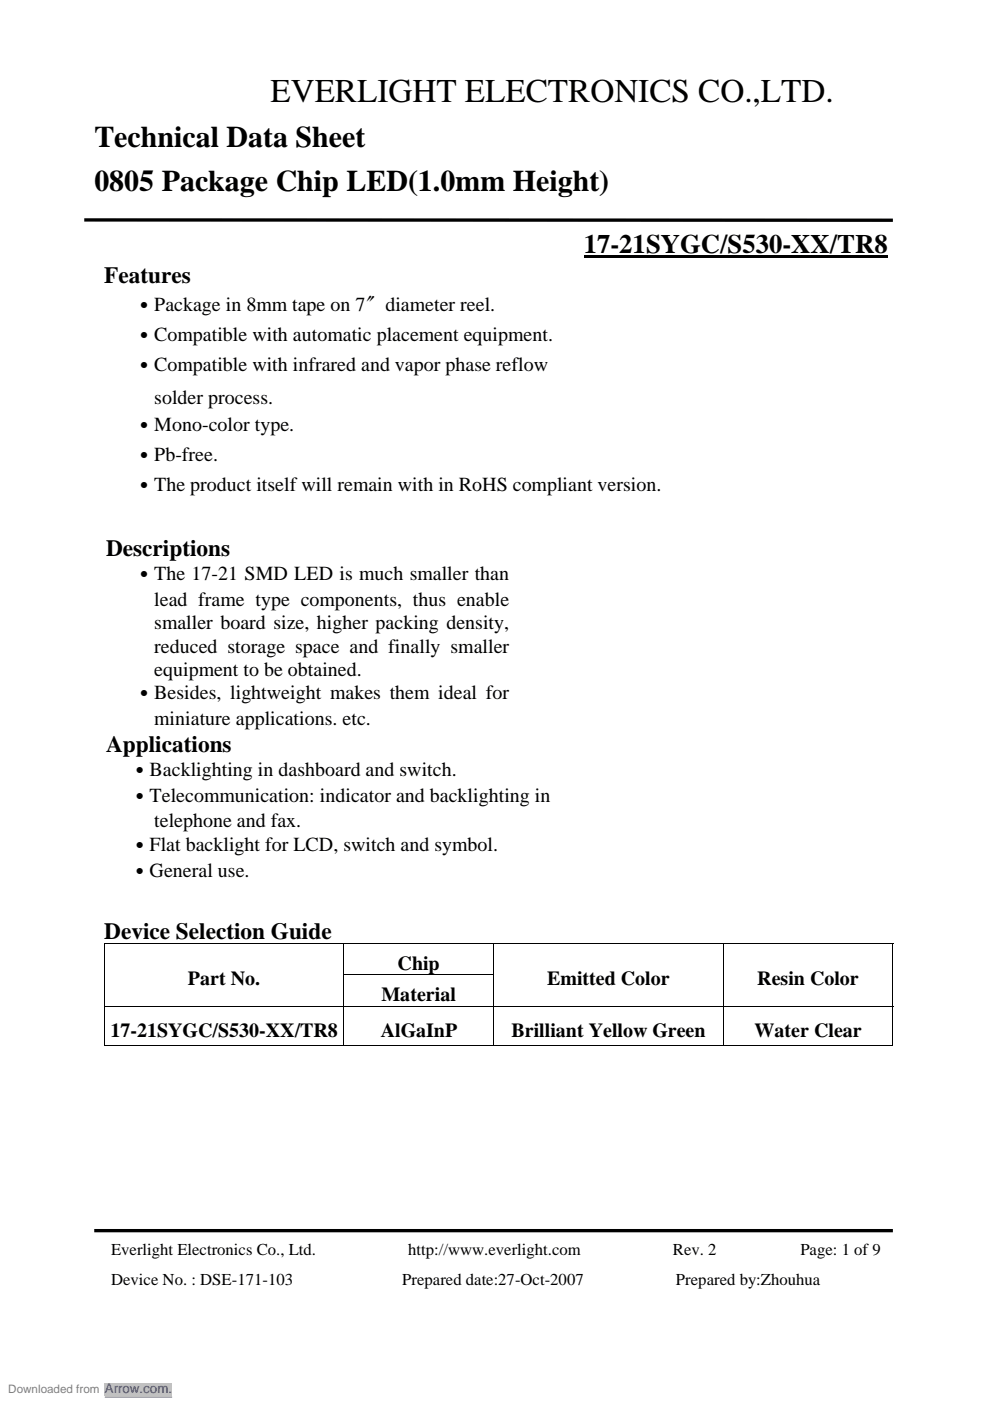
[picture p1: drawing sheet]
<svg xmlns="http://www.w3.org/2000/svg" width="210mm" height="297mm" viewBox="0 0 210 297" stroke-linecap="round" stroke-linejoin="round" font-family="sans-serif">
<defs><g id="words">
<text font-size="7" x="57.3" y="21.6">EVERLIGHT ELECTRONICS CO.,LTD.</text>
<g font-size="6.3">
<text x="20" y="31.2">Technical Data Sheet</text>
<text x="20" y="40.6">0805 Package Chip LED(1.0mm Height)</text>
</g>
<text font-size="5.7" x="123.8" y="53.6">17-21SYGC/S530-XX/TR8</text>
<g font-size="4.9">
<text x="22.1" y="60.1">Features</text>
<text x="22.5" y="117.9">Descriptions</text>
<text x="22.5" y="159.4">Applications</text>
<text x="22.1" y="199">Device Selection Guide</text>
</g>
<g font-size="4.2">
<text x="28.5" y="66">․Package in 8mm tape on 7〞diameter reel.</text>
<text x="28.5" y="72.4">․Compatible with automatic placement equipment.</text>
<text x="28.5" y="78.7">․Compatible with infrared and vapor phase reflow</text>
<text x="32.7" y="85.6">solder process.</text>
<text x="28.5" y="91.4">․Mono-color type.</text>
<text x="28.5" y="97.8">․Pb-free.</text>
<text x="28.5" y="104.1">․The product itself will remain with in RoHS compliant version.</text>
<text x="28.5" y="123">․The 17-21 SMD LED is much smaller than</text>
<text x="32.7" y="128.5">lead frame type components, thus enable</text>
<text x="32.7" y="133.4">smaller board size, higher packing density,</text>
<text x="32.7" y="138.3">reduced storage space and finally smaller</text>
<text x="32.7" y="143.3">equipment to be obtained.</text>
<text x="28.5" y="148.3">․Besides, lightweight makes them ideal for</text>
<text x="32.7" y="153.7">miniature applications. etc.</text>
<text x="27.5" y="164.5">․Backlighting in dashboard and switch.</text>
<text x="27.5" y="170">․Telecommunication: indicator and backlighting in</text>
<text x="32.7" y="175.4">telephone and fax.</text>
<text x="27.5" y="180.4">․Flat backlight for LCD, switch and symbol.</text>
<text x="27.5" y="185.9">․General use.</text>
<text x="39.9" y="208.9">Part No.</text>
<text x="84.3" y="205.6">Chip</text>
<text x="116" y="208.9">Emitted Color</text>
<text x="160.6" y="208.9">Resin Color</text>
<text x="80.9" y="212.2">Material</text>
<text x="23.4" y="219.8">17-21SYGC/S530-XX/TR8</text>
<text x="80.7" y="219.8">AlGaInP</text>
<text x="108.5" y="219.8">Brilliant Yellow Green</text>
<text x="160" y="219.8">Water Clear</text>
</g>
<g font-size="3.5">
<text x="23.6" y="266">Everlight Electronics Co., Ltd.</text>
<text x="86.6" y="266">http://www.everlight.com</text>
<text x="142.7" y="266">Rev. 2</text>
<text x="169.7" y="266">Page: 1 of 9</text>
<text x="23.6" y="272.4">Device No. : DSE-171-103</text>
<text x="85.3" y="272.4">Prepared date:27-Oct-2007</text>
<text x="143.3" y="272.4">Prepared by:Zhouhua</text>
</g>
<text font-size="2.8" fill="#00f" x="22.2" y="295.3">Arrow.com.</text>
<text font-size="2.5" fill="#808080" x="1.8" y="295.3">Downloaded from</text>
</g></defs>
<path d="M17.9 46.6l171.4 .1M20 260.9h169.3" fill="none" stroke="#000" stroke-width=".71" stroke-linecap="butt"/>
<path d="M123.8 54.2h64.4v.5h-64.4zM22.1 200.1l.1 .1zM22.1 206.5l.1 .1zM153.3 206.5l.1 .1zM189.3 200.1l.1 .1zM189.3 206.5l.1 .1zM189.3 221.7l.1 .1z" fill="#000"/>
<g fill="none" stroke="#000" stroke-width=".21">
<path d="M22.1 200.1h167.3M22.1 213.3h167.3M22.1 200.2v6.3M22.1 206.6v6.7M22.1 213.3v8.5M72.9 206.6h31.9M72.9 200.2v6.3M72.9 206.6v6.7M72.9 213.3v8.5M104.7 200.2v6.3M104.7 206.6v6.7M104.7 213.3v8.5"/>
<path d="M153.4 200.2v6.3M153.4 206.6v6.7M153.4 213.3v8.5M189.3 200.2v6.3M189.3 206.6v6.7M189.3 213.3v8.5M22.1 221.8h50.8M73 221.8h31.6M104.7 221.8h48.6M153.4 221.8h35.9"/>
</g>
<path d="M0 294.6h70.6" fill="none" stroke="#fff" stroke-width="2.5" stroke-linecap="butt"/>
<path d="M22.2 293.3h14.3v2.6h-14.3z" fill="#c0c0c0"/>
<path d="M22.2 296.2h14.3" fill="none" stroke="#00f" stroke-width=".21"/>
<use href="#words"/>
</svg>
